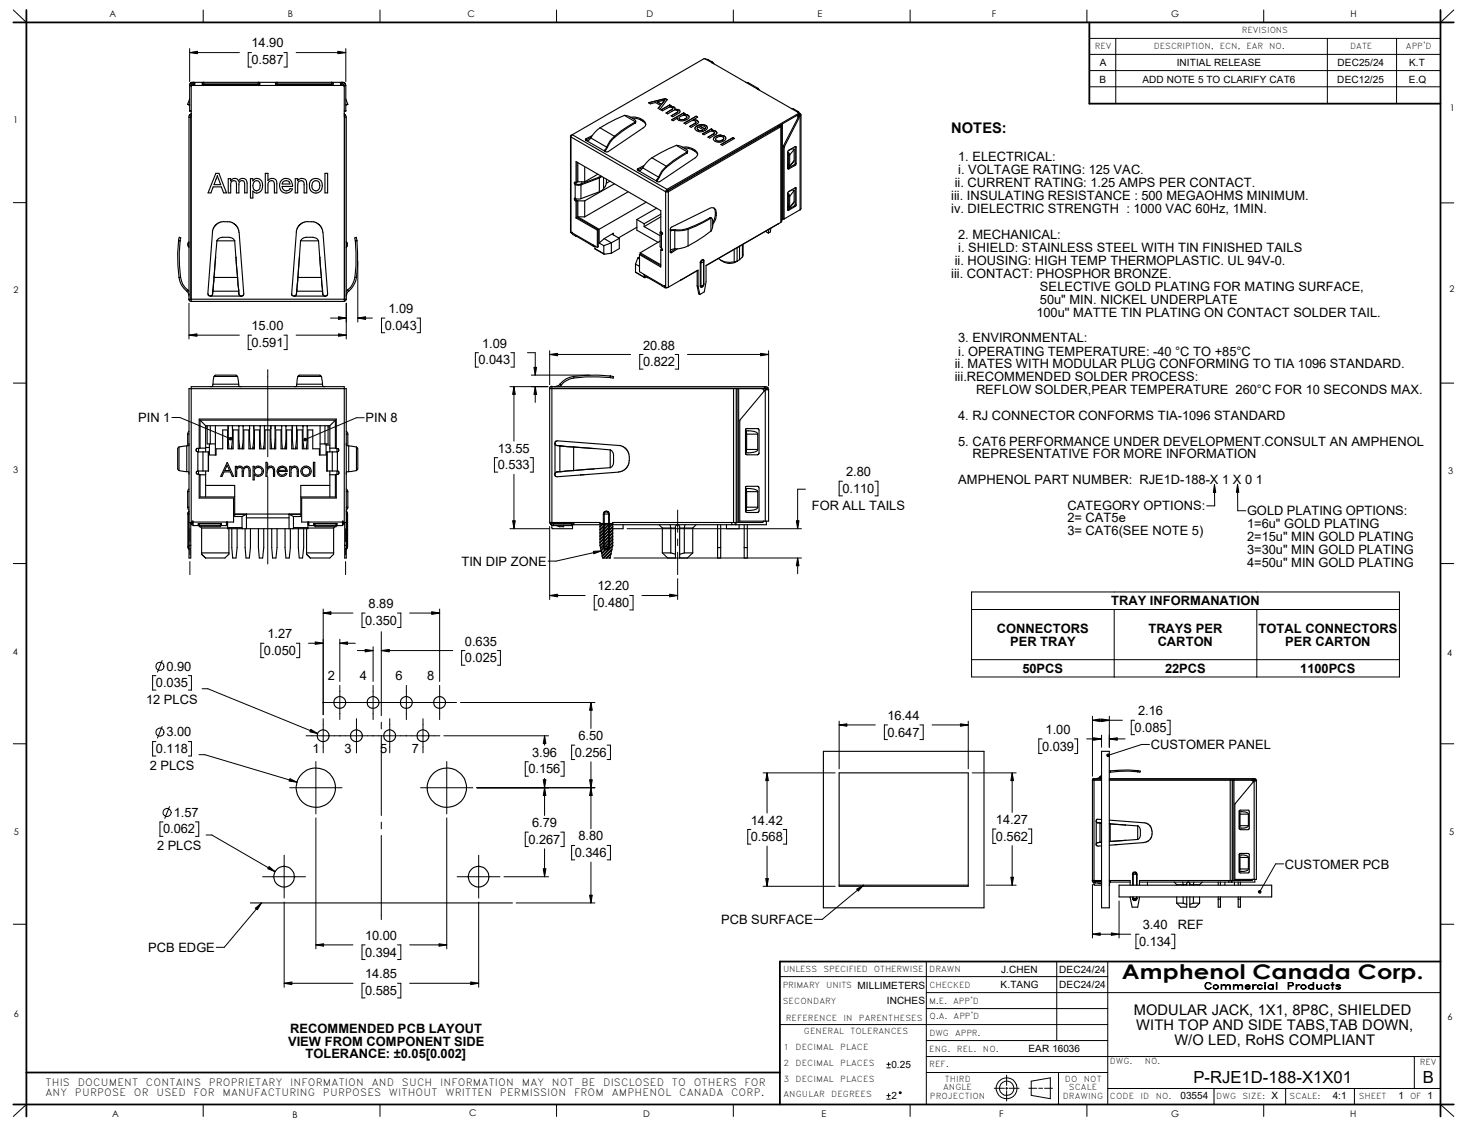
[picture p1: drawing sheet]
<svg xmlns="http://www.w3.org/2000/svg" width="279mm" height="216mm" viewBox="0 0 279 216" stroke-linecap="round" stroke-linejoin="round" font-family="sans-serif">
<defs><g id="words">
<text font-size="3.9" x="214.1" y="186.8">Amphenol Canada Corp.</text>
<g font-size="3.2">
<text x="227.8" y="206.5">P-RJE1D-188-X1X01</text>
<text x="271.5" y="206.5">B</text>
</g>
<g font-size="2.8">
<text x="181.5" y="25.4">NOTES:</text>
<text x="216.4" y="193.6">MODULAR JACK, 1X1, 8P8C, SHIELDED</text>
<text x="216.8" y="196.5">WITH TOP AND SIDE TABS,TAB DOWN,</text>
<text x="224.1" y="199.3">W/O LED, RoHS COMPLIANT</text>
</g>
<g font-size="2.5">
<text x="48" y="9.1">14.90</text>
<text x="48" y="12.2">0.587</text>
<text x="182.2" y="35.7">ii. CURRENT RATING: 1.25 AMPS PER CONTACT.</text>
<text x="182.9" y="30.8">1. ELECTRICAL:</text>
<text x="182.9" y="33.2">i. VOLTAGE RATING: 125 VAC.</text>
<text x="181.5" y="38.2">iii. INSULATING RESISTANCE : 500 MEGAOHMS MINIMUM.</text>
<text x="181.5" y="40.6">iv. DIELECTRIC STRENGTH : 1000 VAC 60Hz, 1MIN.</text>
<text x="182.9" y="45.6">2. MECHANICAL:</text>
<text x="181.5" y="53">iii. CONTACT: PHOSPHOR BRONZE.</text>
<text x="182.2" y="50.5">ii. HOUSING: HIGH TEMP THERMOPLASTIC. UL 94V-0.</text>
<text x="182.9" y="48">i. SHIELD: STAINLESS STEEL WITH TIN FINISHED TAILS</text>
<text x="74.1" y="59.7">1.09</text>
<text x="198.5" y="55.5">SELECTIVE GOLD PLATING FOR MATING SURFACE,</text>
<text x="198.5" y="57.9">50u&quot; MIN. NICKEL UNDERPLATE</text>
<text x="48" y="62.9">15.00</text>
<text x="73.4" y="62.9">0.043</text>
<text x="182.9" y="65.3">3. ENVIRONMENTAL:</text>
<text x="197.8" y="60.4">100u'' MATTE TIN PLATING ON CONTACT SOLDER TAIL.</text>
<text x="48" y="66.1">0.591</text>
<text x="91.3" y="69.5">0.043</text>
<text x="92" y="66.3">1.09</text>
<text x="122.7" y="66.7">20.88</text>
<text x="122.7" y="69.8">0.822</text>
<text x="182.2" y="70.3">ii. MATES WITH MODULAR PLUG CONFORMING TO TIA 1096 STANDARD.</text>
<text x="182.9" y="67.8">i. OPERATING TEMPERATURE: -40 °C TO +85°C</text>
<text x="182.2" y="72.7">iii.RECOMMENDED SOLDER PROCESS:</text>
<text x="186.3" y="75.2">REFLOW SOLDER,PEAR TEMPERATURE 260°C FOR 10 SECONDS MAX.</text>
<text x="26.4" y="80.5">PIN 1</text>
<text x="69.8" y="80.6">PIN 8</text>
<text x="182.9" y="80.1">4. RJ CONNECTOR CONFORMS TIA-1096 STANDARD</text>
<text x="95" y="89.5">0.533</text>
<text x="95" y="86.3">13.55</text>
<text x="182.9" y="85.1">5. CAT6 PERFORMANCE UNDER DEVELOPMENT.CONSULT AN AMPHENOL</text>
<text x="185.6" y="87.4">REPRESENTATIVE FOR MORE INFORMATION</text>
<text x="160.8" y="94">0.110</text>
<text x="161.5" y="90.8">2.80</text>
<text x="182.9" y="92.4">AMPHENOL PART NUMBER: RJE1D-188-X 1 X 0 1</text>
<text x="154.9" y="97.2">FOR ALL TAILS</text>
<text x="203.7" y="97.3">CATEGORY OPTIONS:</text>
<text x="203.7" y="99.7">2= CAT5e</text>
<text x="203.7" y="102">3= CAT6(SEE NOTE 5)</text>
<text x="238" y="98.3">GOLD PLATING OPTIONS:</text>
<text x="238" y="100.8">1=6u&quot; GOLD PLATING</text>
<text x="88.1" y="107.9">TIN DIP ZONE</text>
<text x="238" y="103.2">2=15u&quot; MIN GOLD PLATING</text>
<text x="238" y="105.7">3=30u&quot; MIN GOLD PLATING</text>
<text x="114" y="112.6">12.20</text>
<text x="238" y="108.2">4=50u&quot; MIN GOLD PLATING</text>
<text x="69.7" y="119.1">0.350</text>
<text x="70.4" y="116">8.89</text>
<text x="114" y="115.8">0.480</text>
<text x="212" y="115.4">TRAY INFORMANATION</text>
<text x="50.4" y="124.9">0.050</text>
<text x="51.1" y="121.7">1.27</text>
<text x="88.7" y="123.1">0.635</text>
<text x="190.2" y="120.6">CONNECTORS</text>
<text x="192.8" y="123.1">PER TRAY</text>
<text x="219.2" y="120.6">TRAYS PER</text>
<text x="220.9" y="123.1">CARTON</text>
<text x="240.2" y="120.6">TOTAL CONNECTORS</text>
<text x="245.3" y="123.1">PER CARTON</text>
<text x="29.8" y="131.1">0.035</text>
<text x="31.7" y="127.9">0.90</text>
<text x="62.6" y="129.6">2</text>
<text x="68.7" y="129.6">4</text>
<text x="75.4" y="129.6">6</text>
<text x="81.5" y="129.6">8</text>
<text x="88.7" y="126.3">0.025</text>
<text x="195.1" y="128.4">50PCS</text>
<text x="222.3" y="128.4">22PCS</text>
<text x="248.2" y="128.4">1100PCS</text>
<text x="27.9" y="134.2">12 PLCS</text>
<text x="169.4" y="137.3">16.44</text>
<text x="217.2" y="136.4">2.16</text>
<text x="29.8" y="143.6">0.118</text>
<text x="31.7" y="140.5">3.00</text>
<text x="59.6" y="143.6">1</text>
<text x="65.7" y="143.6">3</text>
<text x="72.5" y="143.6">5</text>
<text x="78.6" y="143.6">7</text>
<text x="110.4" y="141.1">6.50</text>
<text x="169.4" y="140.5">0.647</text>
<text x="198.9" y="143.2">0.039</text>
<text x="199.6" y="140">1.00</text>
<text x="216.5" y="139.6">0.085</text>
<text x="219.6" y="142.8">CUSTOMER PANEL</text>
<text x="28.6" y="146.8">2 PLCS</text>
<text x="100.8" y="147.5">0.156</text>
<text x="101.6" y="144.3">3.96</text>
<text x="109.7" y="144.3">0.256</text>
<text x="33.1" y="155.8">1.57</text>
<text x="31.1" y="159">0.062</text>
<text x="100.8" y="160.9">0.267</text>
<text x="101.6" y="157.8">6.79</text>
<text x="110.4" y="160.3">8.80</text>
<text x="143.3" y="160.4">0.568</text>
<text x="143.3" y="157.3">14.42</text>
<text x="190.1" y="157.1">14.27</text>
<text x="190.1" y="160.3">0.562</text>
<text x="30" y="162.1">2 PLCS</text>
<text x="109.7" y="163.4">0.346</text>
<text x="245.2" y="165.7">CUSTOMER PCB</text>
<text x="69.7" y="179.3">10.00</text>
<text x="137.6" y="176.2">PCB SURFACE</text>
<text x="218.1" y="177.2">3.40</text>
<text x="224.8" y="177.2">REF</text>
<text x="28.3" y="181.6">PCB EDGE</text>
<text x="69.7" y="182.5">0.394</text>
<text x="217.4" y="180.4">0.134</text>
<text x="69.7" y="189.8">0.585</text>
<text x="69.7" y="186.6">14.85</text>
<text x="55.4" y="197">RECOMMENDED PCB LAYOUT</text>
<text x="55" y="199.4">VIEW FROM COMPONENT SIDE</text>
<text x="58.3" y="201.8">TOLERANCE: ±0.05[0.002]</text>
</g>
<g font-size="1.9">
<text x="209.8" y="15.8">B</text>
<text x="209.9" y="12.6">A</text>
<text x="218" y="15.8">ADD NOTE 5 TO CLARIFY CAT6</text>
<text x="224.6" y="12.6">INITIAL RELEASE</text>
<text x="255.2" y="15.8">DEC12/25</text>
<text x="255.3" y="12.6">DEC25/24</text>
<text x="268.9" y="15.8">E.Q</text>
<text x="268.9" y="12.6">K.T</text>
<text x="191.1" y="185.5">J.CHEN</text>
<text x="202.1" y="185.5">DEC24/24</text>
<text x="163.7" y="188.6">MILLIMETERS</text>
<text x="169.2" y="191.5">INCHES</text>
<text x="191" y="188.5">K.TANG</text>
<text x="202.1" y="188.5">DEC24/24</text>
<text x="170.1" y="203.7">0.25</text>
<text x="196.3" y="200.6">EAR 16036</text>
<text x="8.7" y="209.1">ANY</text>
<text x="8.7" y="207.2">THIS</text>
<text x="14.3" y="209.1">PURPOSE</text>
<text x="14.8" y="207.2">DOCUMENT</text>
<text x="25.5" y="209.1">OR</text>
<text x="27.9" y="207.2">CONTAINS</text>
<text x="29.8" y="209.1">USED</text>
<text x="36.9" y="209.1">FOR</text>
<text x="39.8" y="207.2">PROPRIETARY</text>
<text x="42.5" y="209.1">MANUFACTURING</text>
<text x="55.4" y="207.2">INFORMATION</text>
<text x="61.6" y="209.1">PURPOSES</text>
<text x="70.9" y="207.2">AND</text>
<text x="74.2" y="209.1">WITHOUT</text>
<text x="76.7" y="207.2">SUCH</text>
<text x="84" y="207.2">INFORMATION</text>
<text x="85" y="209.1">WRITTEN</text>
<text x="95.4" y="209.1">PERMISSION</text>
<text x="99.6" y="207.2">MAY</text>
<text x="105.3" y="207.2">NOT</text>
<text x="109.6" y="209.1">FROM</text>
<text x="111" y="207.2">BE</text>
<text x="115.1" y="207.2">DISCLOSED</text>
<text x="116.8" y="209.1">AMPHENOL</text>
<text x="128.2" y="207.2">TO</text>
<text x="129.6" y="209.1">CANADA</text>
<text x="132.4" y="207.2">OTHERS</text>
<text x="139.5" y="209.1">CORP.</text>
<text x="142.1" y="207.2">FOR</text>
<text x="170.1" y="209.6">2</text>
<text x="225.3" y="209.6">03554</text>
<text x="242.7" y="209.6">X</text>
<text x="254.3" y="209.6">4:1</text>
<text x="266.9" y="209.6">1</text>
<text x="272.5" y="209.6">1</text>
</g>
<g font-size="1.7">
<text x="20.9" y="3.2">A</text>
<text x="54.9" y="3.2">B</text>
<text x="89.2" y="3.2">C</text>
<text x="123.4" y="3.2">D</text>
<text x="156" y="3.2">E</text>
<text x="189.3" y="3.2">F</text>
<text x="223.5" y="3.2">G</text>
<text x="257.7" y="3.2">H</text>
<text x="2.5" y="23.5">1</text>
<text x="276.7" y="21.1">1</text>
<text x="2.6" y="55.9">2</text>
<text x="276.6" y="55.8">2</text>
<text x="2.5" y="90.3">3</text>
<text x="276.4" y="90.4">3</text>
<text x="2.5" y="125">4</text>
<text x="276.2" y="125.1">4</text>
<text x="2.6" y="159.2">5</text>
<text x="276.6" y="159.3">5</text>
<text x="229.7" y="188.7">Commercial</text>
<text x="245.5" y="188.7">Products</text>
<text x="2.6" y="194">6</text>
<text x="276.3" y="194.5">6</text>
<text x="21.4" y="213.1">A</text>
<text x="55.8" y="213.3">B</text>
<text x="89.5" y="212.9">C</text>
<text x="122.7" y="213.1">D</text>
<text x="156.8" y="213.1">E</text>
<text x="190.7" y="213.1">F</text>
<text x="223.5" y="213.1">G</text>
<text x="257.7" y="213.1">H</text>
</g>
<g font-size="1.6">
<text x="209" y="9.3">REV</text>
<text x="220.2" y="9.3">DESCRIPTION,</text>
<text x="232.8" y="9.3">ECN,</text>
<text x="237" y="6.3">REVISIONS</text>
<text x="237.9" y="9.3">EAR</text>
<text x="242.2" y="9.3">NO.</text>
<text x="257.7" y="9.3">DATE</text>
<text x="268.3" y="9.3">APP'D</text>
<text x="149.4" y="185.4">UNLESS</text>
<text x="157.1" y="185.4">SPECIFIED</text>
<text x="166.8" y="185.4">OTHERWISE</text>
<text x="177.3" y="185.4">DRAWN</text>
<text x="149.4" y="188.5">PRIMARY</text>
<text x="149.4" y="191.6">SECONDARY</text>
<text x="157.7" y="188.5">UNITS</text>
<text x="177.3" y="191.5">M.E.</text>
<text x="177.4" y="188.3">CHECKED</text>
<text x="181.9" y="191.5">APP'D</text>
<text x="149.9" y="194.6">REFERENCE</text>
<text x="153.4" y="197.3">GENERAL</text>
<text x="161" y="194.6">IN</text>
<text x="162.3" y="197.3">TOLERANCES</text>
<text x="163.9" y="194.6">PARENTHESES</text>
<text x="177.4" y="197.6">DWG</text>
<text x="177.4" y="194.4">Q.A.</text>
<text x="182" y="194.4">APP'D</text>
<text x="182.3" y="197.6">APPR.</text>
<text x="149.5" y="203.3">2</text>
<text x="149.5" y="200.3">1</text>
<text x="151.8" y="203.3">DECIMAL</text>
<text x="151.8" y="200.3">DECIMAL</text>
<text x="160.4" y="203.3">PLACES</text>
<text x="160.4" y="200.3">PLACE</text>
<text x="177.3" y="200.6">ENG.</text>
<text x="177.3" y="203.6">REF.</text>
<text x="182.6" y="200.6">REL.</text>
<text x="187.6" y="200.6">NO.</text>
<text x="211.8" y="203">DWG.</text>
<text x="218.5" y="203">NO.</text>
<text x="271" y="203">REV</text>
<text x="149.5" y="206.3">3</text>
<text x="149.5" y="209.3">ANGULAR</text>
<text x="151.8" y="206.3">DECIMAL</text>
<text x="158.6" y="209.3">DEGREES</text>
<text x="160.4" y="206.3">PLACES</text>
<text x="177.5" y="209.5">PROJECTION</text>
<text x="180" y="207.9">ANGLE</text>
<text x="180.3" y="206.4">THIRD</text>
<text x="202.8" y="209.6">DRAWING</text>
<text x="203.2" y="206.4">DO</text>
<text x="204" y="208">SCALE</text>
<text x="206.8" y="206.4">NOT</text>
<text x="211.8" y="209.6">CODE</text>
<text x="217.7" y="209.6">ID</text>
<text x="220.6" y="209.6">NO.</text>
<text x="232.1" y="209.6">DWG</text>
<text x="237.1" y="209.6">SIZE:</text>
<text x="246.1" y="209.6">SCALE:</text>
<text x="259.3" y="209.6">SHEET</text>
<text x="269.1" y="209.6">OF</text>
</g>
</g></defs>
<g fill="none" stroke="#000" stroke-width=".19">
<path d="M2.5 1.9l2.5 2.4M36.2 10h9.5M36.2 9.3v6.3M38.8 1.9v2.4M48 10h-.6v2.8h.6M54.2 10h.6v2.8h-.6M56.5 10h9.5M66 9.3v6.3M72.5 1.9v2.4M106.2 1.9v2.4M140 1.9v2.4M173.7 1.9v2.4"/>
<path d="M207.4 1.9v2.4M207.9 13.5h67M207.9 10.4h67M207.9 7.3h67M207.9 16.6h67M212.9 7.3v12.5M241.2 1.9v2.4M253.3 7.3v12.5M266.5 7.3v12.5M277.5 1.9l-2.6 2.4M2.5 38.7h2.5M274.9 38.7h2.6"/>
<path d="M36.1 57.8v6.8M66.1 57.8v6.8M68.3 49.8v11.6M2.5 73.1h2.5M32.8 79.6h1.5l9.7 4.1M36.1 63.9h9.6M48 63.9h-.6v2.8h.6M51.1 70.5v16.6M54.2 63.9h.6v2.8h-.6M56.5 63.9h9.6M63.1 60.7h3M68.3 60.7h2.8"/>
<path d="M69.5 79.7h-1.5l-9.7 4.1M73.4 60.7h-.6v2.8h.6M79.6 60.7h.6v2.8h-.6M91.3 67.3h-.6v2.7h.6M97.3 73.7h7.3M97.5 67.3h.6v2.7h-.6M98.1 73.7v10.4M100.7 67.3h1.5v4.2M101.4 71.5h11.2M102.2 73.7v3.1M104.9 66.9v6.5M104.9 67.6h15.5"/>
<path d="M122.7 67.6h-.6v2.8h.6M128.9 67.6h.6v2.8h-.6M131.2 67.6h15.5M146.7 66.9v6.7M274.9 73.1h2.6M51.1 88.4v1.3M51.1 90.9v16.7M95 87.3h-.6v2.7h.6M98.1 90.5v10.3M101.2 87.3h.6v2.7h-.6M129.3 97.3v4.2M153.7 93.3h-1.5v7.5"/>
<path d="M160.8 91.8h-.7v2.8h.7M167 91.8h.6v2.8h-.6M231.8 92.4v4.1h-1.5M236.2 92.4v5h1.5M2.5 107.5h2.5M36.2 100.8v2.5M36.2 104.6v1.2M36.2 107.1v2.5M61.7 116.2v20.1M61.7 116.9h5.7M66 100.8v2.5M66 104.6v1.2"/>
<path d="M66 107.1v2.5M69.7 116.9h-.6v2.8h.6M75.9 116.9h.6v2.8h-.6M78.2 116.9h5.7M83.9 116.2v13.8M97.3 100.8h7.5M104.9 113.6h6.8M104.9 100.4v13.9M114 113.6h-.6v2.7h.6M114.8 105.1l-8.7 1.9h-1.5M117.2 106.4h35.8M119.7 100.8h33.3"/>
<path d="M120.2 113.6h.6v2.7h-.6M122.5 113.6h6.8M129.3 102.8v1.3M129.3 105.3v4.3M129.3 110.4v3.9M152.2 106.4v3M185.4 112.9h81.7v16.2h-81.7zM185.4 116.2h81.7M212.6 116.2v12.9M239.9 116.2v12.9M274.9 107.5h2.6M29.8 128.9h-.7v2.7h.7"/>
<path d="M30.9 138.6l-.8 2.2M30.9 126l-.8 2.2M35.9 128.9h.6v2.7h-.6M38.6 131.4h1.1l20.9 8.5M50.4 122.7h-.6v2.7h.6M56.6 122.7h.6v2.7h-.6M58.9 122.7h2.8M61.6 134h25.5M61.7 137.1v6.5M64.9 121.9v8.1M64.9 130.7v6.5M64.9 122.7h2.9"/>
<path d="M68 137.1v6.5M68.2 124.1h3M71.2 123.4v6.6M71.2 130.7v6.5M72.8 120.5v16M72.8 137.8v1.2M72.8 124.1h13.6M74.4 137.1v6.5M77.6 130.7v6.5M80.7 137.1v6.5M83.9 130.7v6.5M87.9 134h25.6"/>
<path d="M88.7 124.1h-.6v2.8h.6M94.9 124.1h.6v2.8h-.6M112.8 134v4.9M160.1 137.5v9.1M160.1 138.3h6.9M169.4 138.3h-.6v2.8h.6M175.6 138.3h.6v2.8h-.6M177.9 138.3h6.9M184.8 137.5v9.1M185.4 125.8h81.7M208.5 136.6v11.4M208.5 137.4h5.7"/>
<path d="M211.7 136.6v5.9M216.5 137.4h-.6v2.7h.6M222.7 137.4h.6v2.7h-.6M2.5 141.9h2.5M29.8 141.4h-.7v2.8h.7M31.1 156.8h-.6v2.7h.6M32.3 153.8l-.8 2.3M35.9 141.4h.6v2.8h-.6M37.3 156.8h.6v2.7h-.6M38 143.9h1.1l17.6 5.3M39.3 159.3h1.1l12.1 6.9M55.3 150.2h10"/>
<path d="M58.4 140.3h25.5M60.3 145.2v10M60.3 156v25M72.8 140.3v15.2M72.8 156.8v1.3M72.8 159.3v16.1M80.3 150.2h10M84.7 140.3h20M85.3 145.2v10M85.3 156v25M91 150.2h22.5M100.8 145.3h-.6v2.7h.6"/>
<path d="M100.8 158.7h-.6v2.8h.6M103.9 140.3v1.8M103.9 148.5v7M107 158.7h.7v2.8h-.7M107 145.3h.7v2.7h-.7M109.7 142.1h-.6v2.8h.6M112.8 145.3v12.8M115.9 142.1h.6v2.8h-.6M143.3 158.2h-.6v2.8h.6M145.6 147.4h13.8M146.4 147.4v7.7M149.5 158.2h.6v2.8h-.6"/>
<path d="M185.5 147.4h8.4M190.1 158.1h-.6v2.8h.6M193.2 147.4v7.5M196.3 158.1h.6v2.8h-.6M198.9 140.9h-.7v2.8h.7M205.1 140.9h.6v2.8h-.6M207.4 140.9h2.8M210.2 140.2v2.3M211.7 140.9h3M219.4 142h-1.5l-6.4 2.1M274.9 141.9h2.6M2.5 176.3h2.5"/>
<path d="M49.9 172.2l-7.1 8.5h-1.5M50.1 167.2h8.2M54.2 163.1v8.2M54.2 172v16.3M87.2 167.2h8.2M91.4 163.1v8.2M91.4 172v16.3M96.2 167.2h8.5M98.5 172.2h15M103.9 161.9v5.3M109.7 161.2h-.6v2.8h.6M112.8 164.4v7.8"/>
<path d="M115.9 161.2h.6v2.8h-.6M145.6 169h13.8M146.4 161.4v7.6M164.8 168.8l-7.9 6.5h-1.5M188.2 168.8h5.7M193.2 161.3v7.5M208.5 178.2h7.3M208.5 168.7v10.2M213.6 171.8v7.1M217.4 178.2h-.6v2.7h.6M223.6 178.2h.6v2.7h-.6M245 164.8h-1.5l-3.1 5.3"/>
<path d="M274.9 176.3h2.6M54.2 187.5h13.2M60.3 180.2h7.1M69.7 180.2h-.6v2.8h.6M69.7 187.5h-.6v2.8h.6M75.9 180.2h.6v2.8h-.6M75.9 187.5h.6v2.8h-.6M78.2 187.5h13.2M78.2 180.2h7.1M148.8 195.4h62.6M148.8 186.3h62.6M176.8 198.5h34.6"/>
<path d="M176.8 189.3h98.1M176.8 192.4h34.6M176.8 183.4v27.3M201.7 183.4v15.1M211.4 183.4v27.3M5 210.7l-2.5 2.2M38.8 210.7v2.2M72.5 210.7v2.2M106.2 210.7v2.2M140 210.7v2.2M169.2 203.7h.7M169.2 203h.7"/>
<path d="M169.2 209.6h.7M169.2 209h.7M169.6 202.6v.7M169.6 208.6v.7M173.7 210.7v2.2M176.8 201.5h98.1M176.8 204.6h34.6M189.7 207.6h2M191.9 207.6h.4M192.1 205.1v1.9M192.1 207.4v.4M192.1 208v2"/>
<path d="M192.6 207.6h1.9M196.3 207.6h1.6M196.8 206.2l3.6-.6v3.9l-3.6-.6zM198.2 207.6h.8M199.3 207.6h1.6M202 204.6v6.1M207.4 210.7v2.2M211.4 207.6h63.5M231.7 207.6v3.1M241.2 210.7v2.2M245.4 207.6v3.1M258.5 207.6v3.1"/>
<path d="M269.9 201.5v6.1M274.9 210.7l2.6 2.2"/>
<circle cx="30.5" cy="139.7" r=".77"/>
<circle cx="30.5" cy="127.1" r=".77"/>
<circle cx="31.9" cy="155" r=".78"/>
<circle cx="171.8" cy="208.4" r=".18"/>
<circle cx="192.1" cy="207.6" r="1.37"/>
<circle cx="192.1" cy="207.6" r="1.99"/>
</g>
<g fill="none" stroke="#000" stroke-width=".34">
<path d="M2.5 4.3h275M5 1.9v211M207.9 4.3v15.5h67M274.9 1.9v211M114.5 99.9h2.4M115.1 99.9l-.6 .6M115.7 99.9l-1.2 1.1M116.3 99.9l-1.8 1.8M116.9 99.9l-2.4 2.4M116.5 106.3l-.1 .1M116.6 105.6l-.9 .8M116.8 104.8l-1.7 1.6"/>
<path d="M116.9 100.5l-2.4 2.4M116.9 101l-2.4 2.5M116.9 101.6l-2.3 2.5M116.9 102.3l-2.3 2.3M116.9 102.9l-2.2 2.1M116.9 103.5l-2 2M116.9 104.1l-2 1.9M274.9 183.4h-126.1v27.3M2.5 210.7h275M5 204.6h143.8"/>
</g>
<g fill="none" stroke="#000" stroke-width=".21">
<path d="M35.8 19.9l.4 .1M36.2 16.3h.3M36.2 16.3v4.8M36.2 18.9l-.4 1M36.2 16l.3-.3h29.1l.3 .3 .1 .3M36.3 16h.6M36.3 16l-.1 .3M36.5 16.3v40.8M36.8 16l-.3 .1v.2M36.9 16v-.3a.3 .3 0 0 1 .3 .3 .3 .3 0 0 1-.3 .3M36.9 16l.3 .1M37.1 16.1l-.1 .2"/>
<path d="M38.7 16.1h10.8M38.9 16v-.3a.3 .3 0 0 0-.3 .3 .3 .3 0 0 0 .3 .3M38.9 16l-.3 .1M38.9 16h10.4M49.3 16v-.3a.3 .3 0 0 1 .3 .3 .3 .3 0 0 1-.3 .3M49.3 16l.3 .1M52.7 16.1h10.8M52.9 16l-.1-.3a.3 .3 0 0 0-.2 .3 .3 .3 0 0 0 .3 .3M52.9 16l-.3 .1M52.9 16h10.4M63.3 16v-.3l.2 .1a.35 .35 0 0 1-.2 .5M63.3 16l.3 .1"/>
<path d="M65.1 16.1l.1 .2M65.3 16l-.1-.3a.3 .3 0 0 0-.2 .3 .3 .3 0 0 0 .3 .3M65.3 16l-.3 .1M65.3 16h.2l.2 .3M65.5 16.3h-28.9l-.2 .2M65.5 16.3l.2 .2M65.7 16.3h.3M65.7 16.3v40.8M66 16.3v4.8M66 18.9l.4 1M66.4 19.9l-.4 .1M123.8 19.6l.3 .2 1-.2 1 .5"/>
<path d="M125.4 19.4l.8 .5M126.2 19.9h.1M126.6 19.4l-.4 .5M126.6 19.4h.1M126.9 19l-.3 .4M126.9 19l-1.5 .4M127 18.8l.3 .2M127 18.8l-3.2 .8M127 18.8h.1M127.3 19l-1.4 1.9-.3-.2 .5-.6M134.7 11.3l-.3-.1-25.2 14.5M134.7 11.3h.4l.9 .6"/>
<path d="M134.7 11.3l1.2 .7M135.9 12l6.5 3.7M136 11.9l-.1 .1M136 11.9h.1M136 11.9l.3 .3M142.4 15.7l.4 .1 1.9 1M142.4 15.7l2.2 1.3M144.6 17l6.4 3.7M144.7 16.8l-.1 .2M144.7 16.8v.1M144.7 16.9l.2 .3M144.7 16.9l-.1 .1"/>
<path d="M36.1 22.4v34.7h.3M36.1 22.4h.3M36.2 21.1h.3M36.2 21.1l.3 .1M36.2 21.8l-.1 .6M36.4 22.4v34.7M36.5 22.1l-.1 .3M36.5 21.7l-.2 .2 .2 .2M41.2 33.1h.6l1.4 3.7h-.5l-.5-1.2h-1.5l-.4 1.2h-.6zM41.5 33.5l.6 1.7h-1.2zM43.6 34.1h.4v.4a.81 .81 0 0 1 .8-.5 .81 .81 0 0 1 .7 .5 .86 .86 0 0 1 1-.4 .86 .86 0 0 1 .7 .8v1.9h-.5v-1.7a.57 .57 0 0 0-.6-.6 .57 .57 0 0 0-.5 .7v1.6h-.5v-1.7a.55 .55 0 0 0-.5-.6 .55 .55 0 0 0-.6 .6v1.7h-.4zM47.8 34.1h.5v.4a1.04 1.04 0 0 1 1.3-.4 1.04 1.04 0 0 1 .5 1.3 1.11 1.11 0 0 1-.5 1.2 1.11 1.11 0 0 1-1.3-.2v1.4h-.5z"/>
<path d="M48.5 34.7a.76 .76 0 0 1 1 0 .76 .76 0 0 1 .1 1 .66 .66 0 0 1-.6 .7 .66 .66 0 0 1-.7-.7v-.6zM50.6 33.1h.5v1.3a.93 .93 0 0 1 1.1-.3 .93 .93 0 0 1 .6 1v1.7h-.4v-1.7a.63 .63 0 0 0-.8-.6 .63 .63 0 0 0-.5 .8v1.5h-.5zM53.8 34.3a1.27 1.27 0 0 1 1.4-.1 1.27 1.27 0 0 1 .6 1.4h-2a.79 .79 0 0 0 .6 .8 .79 .79 0 0 0 .9-.4h.5a1.3 1.3 0 0 1-1.7 .7 1.3 1.3 0 0 1-.7-1.6zM54 34.7l.6-.2h.4l.3 .6h-1.5zM56.3 34.1h.5v.4a.95 .95 0 0 1 1.2-.4 .95 .95 0 0 1 .5 1v1.7h-.5v-1.6a.64 .64 0 0 0-.7-.7 .64 .64 0 0 0-.5 .8v1.5h-.5zM59.3 34.5a1.28 1.28 0 0 1 1.6-.3 1.28 1.28 0 0 1 .6 1.6 1.26 1.26 0 0 1-1.6 1 1.26 1.26 0 0 1-.8-1.7zM59.8 34.6a.76 .76 0 0 1 .9 0 .76 .76 0 0 1 .3 .8 .79 .79 0 0 1-.7 1 .79 .79 0 0 1-.8-1zM62 33.1h.5v3.7h-.5zM65.7 21.1h.3M65.7 22.1l.1 .3M65.7 21.7l.2 .2M65.8 22.4h.3v34.7"/>
<path d="M65.8 22.4v34.7M65.9 21.9l.1 .5M65.9 21.9l-.2 .2M66 21.1l-.3 .1M108.9 26l.1 18.4M109 25.8l.1 .1M109 26.1l18 10.5M109 26.1v18.3M109 25.8v.3M109.2 25.7l18.1 10.4M109.2 25.7l-.2 .1M109.2 25.7l-.2 .4"/>
<path d="M109.8 35.2l.5 .1h.6M109.8 34.8l.1 .3M109.8 37.8l.1 .3M109.8 34.8h.1M109.8 35.2v2.6M109.8 38.3l.1 .1M109.8 34.8a.21 .21 0 0 0-.2 .2 .21 .21 0 0 0 .2 .2M109.8 37.8a.24 .24 0 0 0-.2 .2 .24 .24 0 0 0 .2 .3M109.8 37.8l.5 .2 .6-.1M109.9 37.8l-.1 .1M109.9 35.1h.8M109.9 34.8v-4l16.2 9.4v4a.3 .3 0 0 1 .3 .2 .3 .3 0 0 1-.1 .3h-.1"/>
<path d="M109.9 38.4v3.2M109.9 38.4l.2-.2v3.2M109.9 35.1l-.1 .1M109.9 38.1l-.1 .2M109.9 38.1l.4 .2M110.1 30.9v3.9h-.2M110.1 34.6l.2 .1M110.3 31v3.7M110.3 38.3v3.1M110.3 34.7h1.3M110.3 38.3h1.3M110.7 35.1l.2 .2"/>
<path d="M110.9 35.3v2.6M111 34.7v.3M111.6 31.8v2.9M111.6 38.3v3.1M111.8 26.5l-.1 .2 .2 .1M111.8 26.7h.1M111.8 26.5v.2M111.9 26.8l3.6 2.1M112.7 26.3a.59 .59 0 0 1-.8 .5M112.7 26.3l3.1 1.8M112.8 26.2l-1 .5M113 25.9l-1.2 .6"/>
<path d="M114.1 33.2l-2.5 1.5M114.3 33.8l-3.6 1.3M114.3 33.8l.1 .2M114.4 36.6l-3.5 1.3M114.4 34l-3.5 1.3M114.4 34v2.6M114.5 24.4l-1 .8-.8 1.1M114.5 24.4l2.8 1.6M114.7 33.6l-.4 .2M114.9 33.7l-.5 .3M115.2 33.9v2.1M115.2 36l-.3 .3-.5 .3"/>
<path d="M115.5 28.6v.3M115.5 28.6v.2M115.5 28.8h-.1M115.7 34.2v.9l-.5 .9M115.8 28.1l-.3 .5M115.8 28.1h.1M115.9 28.1l-.4 .7M116.4 34.5l-.7 .5M117.3 26a4.8 4.8 0 0 0-1.5 2.1M117.3 26v.2M117.3 35.1l-5.7 3.2M117.3 26.2l-.8 .8-.6 1.1"/>
<path d="M119.2 22l-1.6 .7-3.1 1.7M119.2 22h.1a3.1 3.1 0 0 1 1.8 .8l.2 .3v.1M119.2 22l2.1 1.2M119.2 22h.1M119.9 36.6l-8.3 4.8M120.4 22.4h.9l1 .2M120.7 22.6h.6l1 .3M121.2 23.5l-2.6 1.6-1.3 1.1M121.3 23.2l-2.7 1.7-1.3 1.1M121.3 23.2l-.1 .3M121.3 23.2h.1M121.3 23.1v.3"/>
<path d="M121.8 32.2l-.2 .2 .2 .1M121.8 32.4h-.1M121.8 32.2v.2M121.8 32.5l3.6 2.1M122.3 22.6l.4 .3M122.3 22.6v.3M122.3 22.9l.4 .2M122.6 32a.61 .61 0 0 1-.8 .5M122.6 32l3.1 1.8M122.7 23.1l.5 .7M122.7 22.9v.2M122.7 22.9a.8 .8 0 0 1 .5 .7 .8 .8 0 0 1-.4 .8l-6.7 4.5-.4 .1-.2-.1"/>
<path d="M122.7 31.9l-.9 .5M122.9 31.6l-1.1 .6M123.3 38.6l-9 5.1M124.4 30.1l-1 .8-.8 1.1M124.4 30.1l2.8 1.6M125.3 39.7l-3.8 2.2M125.3 34.3v.2l.1 .1M125.3 34.3l.1 .2M125.4 34.5h-.1M125.7 33.8l-.4 .5M125.7 33.8h.1M125.8 33.8l-.4 .7"/>
<path d="M126.1 20.1h.1M127 36.6h.6M127 36.6v18.2M127.2 31.7a4.8 4.8 0 0 0-1.5 2.1M127.2 31.9a4.5 4.5 0 0 0-1.4 1.9M127.2 31.7v.2M127.2 36.4l-.2 .2M127.2 36.4h.1M127.3 36.4h-.1M127.3 36.1l-.3 .5M127.3 36.1v.3M127.3 36.4l.3 .2"/>
<path d="M127.4 36.3l.1 .1M127.6 36.6v18.2M127.8 20l-1.6 1 .2 .1 .9-.4a.68 .68 0 0 1 1.1 0l-.2 .2M127.8 20l.3 .2-.3 .1M127.8 20l-1.6 1M127.8 20h.1M127.8 20.3l.8 .1M127.8 20.3h.1M128.2 20.9l-1.1 .6 .3 .2a2.56 2.56 0 0 1 1.6-.7l.4 .3-.3 .2M128.2 20.9h.1M128.4 20.7l-.2 .2M128.6 20.4l.2 .1v.4"/>
<path d="M128.6 20.4l.2 .3M128.6 20.4h.1M128.8 20.9l.8 .1M128.8 20.9h.1M129.1 27.7l-1.6 .7-3.1 1.7M129.1 27.7h.1a3.1 3.1 0 0 1 1.8 .8l.2 .3v.2M129.1 27.7l2 1.3M129.1 27.7h.1M129.1 21.5h.1M129.3 22.5v.1M129.4 21.3l-.3 .2M129.6 21l.2 .3-.3 .3-1.1 .7-.3-.2 1-.6"/>
<path d="M129.6 22.5l.2 .3M129.6 21l.2 .2M129.6 21h.1M129.8 22.8h.1M130.3 28.1h.9l1 .3M130.5 21.8l.7 .1M130.5 21.5l-2.3 1.4 .3 .1 .8-.5M130.5 21.5l.3 .2-.3 .1M130.5 21.5l.2 .2M130.5 21.5h.1M130.5 21.8h.1M130.6 28.3h.6l1 .3"/>
<path d="M130.8 22.7l-.5 .2-.5-.1M130.8 22.6l-.7 .3-.3-.1M130.8 22.6l.3-.2a.83 .83 0 0 0-.8-.4 .83 .83 0 0 0-.7 .6l.2 .2M130.8 22.6v.1M131.1 22.4l-.3 .3M131.1 29l-2.6 1.6-1.3 1.1M131.1 29.2l-2.6 1.7-1.3 1M131.1 29v.2M131.1 29h.1M131.1 29.2h.1M131.2 29l-.1 .2M131.2 21.9l.3 .4a1.48 1.48 0 0 1-2.2 .4v-.2"/>
<path d="M131.2 22l.3 .3M131.2 28.8l-.1 .4M131.2 21.9v.1M132.2 28.4l.4 .2M132.2 28.6l.4 .2M132.2 28.4v.2M132.3 22.9l.8 .1M132.3 22.9h.1M132.6 28.6a.8 .8 0 0 1 .5 .7 .8 .8 0 0 1-.4 .8l-6.8 4.6-.5-.1M132.6 28.8l.5 .7M132.6 28.6v.2M132.6 23.5h.1"/>
<path d="M132.8 22.2l-2.2 1.3 .3 .2a2.49 2.49 0 0 1 1.6-.7l.3 .3-.2 .2M132.8 23.3l-.2 .2M132.8 22.2l.3 .2-.8 .5M132.8 22.2h.1M133.1 24l-.5 .4a1.08 1.08 0 0 0 1.6 .7l-.3-.2M133.1 23l.2 .2-.2 .3-1.2 .8-.3-.2 1-.6M133.1 24l-.5 .5M133.1 24.6l.2 .2M133.1 23l.2 .2M133.1 24h.1M133.1 23h.1M133.3 24.8l.6 .1"/>
<path d="M133.3 24.8h.1M133.6 24h.3a.64 .64 0 0 1 .8 .4M133.6 24l.9 .6M133.6 24h.1M133.9 24.9l.3 .2M133.9 24.9h.1M134.5 24.6h.1M134.7 24.4l-.2 .2M134.7 24.4h.1M134.7 23.9l.2 .2 .1 .4-.4 .4-1.3-.7-.2 .4 .2 .2M134.7 23.9a1.73 1.73 0 0 0-1.6 .1M134.7 24a1.57 1.57 0 0 0-1.6 0"/>
<path d="M134.7 24l.3 .3M134.7 23.9v.1M135.8 24.6l-1.7 .9 .3 .2 1-.6 .4-.1 .6 .2-.3 .4M135.8 24.6l.2 .2-.2 .1M135.8 24.6l-1.7 1M135.8 24.6h.1M135.8 24.9l.8 .1M135.8 24.9h.1M136.1 25.6h.1M136.2 39.7l.3 .8M136.4 25.3l-.3 .3M136.6 25l.2 .3-.1 .3-1.3 .7-.3-.1 1-.6"/>
<path d="M136.6 26l-.5 .5M136.6 26.6l.1 .2M136.6 25l.2 .4M136.6 26h.1M136.6 25h.1M136.7 26.8h.1M137.5 25.8l.7 .2M137.5 25.8l-.9 .2M137.5 25.8h.1M137.8 26.8l-.4 .1-.7-.1M137.8 26.7l.3-.3-.3 .4M137.8 26.7l-.4 .2-.7-.1"/>
<path d="M137.8 26.7v.1M138.1 26.3a.98 .98 0 0 0-1.5 .2l.1 .3M138.2 26l.3 .3a1.26 1.26 0 0 1-1.7 .8l-.7-.5 .2-.4 .3-.2M138.2 26l.3 .4M138.2 26h.1M139.9 26.2l.3 .2M139.9 26.2l-2.3 1.4M140.2 26.4l-2.3 1.3-.3-.1M148.4 24.2v.1M148.5 24.1v.1M148.6 24l.1 .1M148.7 24v.1"/>
<path d="M148.8 24l-21.5 12.4M148.8 24l.2 .2M148.9 23.9h.3l-.2 .3M148.9 23.9l-.1 .1M148.9 23.8v.1M149 24.2l-21.4 12.4M149 24.2v18.2M149.1 23.8h.1M149.2 23.8l.1-.1v18.2M149.2 23.8v18.4l-.2 .2M149.5 28l.1 .2M149.5 28v13.7h.1"/>
<path d="M149.5 27.8l.2 .1M149.5 27.8v.2M149.6 28.2v13.5M149.7 27.9l-.1 .3M150.3 29.2l.2 .3M150.3 37.1l.2 .3M150.3 29v3.1M150.3 36.8v3.2M150.3 32.1l.2 .1M150.3 29l.4 .5M150.3 36.8l.3 .2 .1 .4M150.5 31.6l-.2 .1"/>
<path d="M150.5 39.5l-.2 .1M150.5 31.5l-.2 .1M150.5 39.3l-.2 .2M150.5 29.5h.2M150.5 31.6l.2 .1M150.5 29.5v2.1M150.5 37.4v2.1M150.5 31.3h-.2M150.5 37.4h.2M150.5 39.5h.2M150.5 39.1l-.2 .1M150.7 29.5v2.2"/>
<path d="M150.7 37.4v2.1M150.7 31.7l-.1 .2-.3 .1M150.7 39.5l-.1 .3h-.3M151 20.7l.5 .1 .9 .5M151 20.7l1.3 .7M151.6 36.4a.79 .79 0 0 0-1.1 .1M151.6 28.5a.79 .79 0 0 0-1.1 .2M151.6 38.5l-1 1.3M151.6 30.6l-1 1.3M151.6 28.5v2.1M151.6 36.4v2.1M151.6 28.5l-.9 1"/>
<path d="M151.6 30.6l-.9 1.1M151.6 36.4l-.9 1M151.6 38.5l-.9 1M151.6 31.4l.2 .1M151.6 31.4l-1.3 .7M151.6 39.3l.2 .1M151.6 39.3l-1.3 .7M151.8 27.9h.1v.2M151.8 27.9l-1.3 .8-.2 .3M151.8 35.8l.1 .1M151.8 35.8l-1.3 .7-.2 .3M151.8 31.5l-1.3 .7"/>
<path d="M151.8 39.4l-1.3 .7M151.8 27.9l.1 .2M151.8 31.1l.1 .1M151.8 27.9v3.2M151.8 35.8v3.1M151.8 38.9l.1 .2M151.8 31.1l-.2 .3M151.8 38.9l-.2 .4M151.9 31.2l-.1 .3M151.9 39.1l-.1 .3M151.9 28.1v3.1M151.9 35.9v3.2"/>
<path d="M152.1 22.1l.1-.1 .1 .2M152.1 22h.1M152.3 21.4l.1 .2M152.3 21.9v.2M152.3 21.3v.1M152.3 22.1h.1M152.3 22.1v.3M152.3 21.3l-.1 .1M152.3 21.3h.1M152.4 21.3l.3 .3M152.4 21.3l-.1 .2M152.4 21.6l-25.1 14.5"/>
<path d="M152.4 21.6v.2M152.4 21.8l-25.1 14.6M152.4 21.8h.1M152.5 21.8v.2M152.5 22l.2 .1M152.5 22l-3 5.8M152.7 21.6v.1a.22 .22 0 0 1 .2 .2 .22 .22 0 0 1-.2 .2M152.7 21.6l-.3 .2M152.7 22.1l-3 5.8M152.7 22.1v17.9M152.9 21.9v17.9l-.2 .2M34.1 45.9l-.2 2.4 .3 4.6"/>
<path d="M34.1 45.9l.1-.6 .3 .1-.1 .5M34.1 45.9h.3M34.1 45.9h.1M34.2 52.9a3.9 3.9 0 0 0 1.4 2.6M34.4 45.9l-.2 2.4 .3 4.6M34.5 52.9a3.4 3.4 0 0 0 1.3 2.4M34.5 52.9h-.3M35.6 55.5l.4 .6M35.8 55.3l.3 .3M35.8 55.3l-.2 .2M36 46.2l-.2 .5 .2 .4M36 57.1h.1a.37 .37 0 0 0 .4 .4"/>
<path d="M36 56.1h.1M36 56.1l.1 .4M36 47.1l.1 .1M36.1 46.1l-.1 1M36.4 57.1l.1 .1M36.5 57.1h29.2M36.5 57.1v.4M39.7 56v.3l.4 .2h6M40.6 56.1l-.1 .2-.3 .2 .3-.2zM40.6 56.1h.1M40.6 55.5v.6M40.6 55.3v.8"/>
<path d="M40.6 55.5h5M40.6 55.3v.2M40.9 52.9l-.3 2.6M40.9 52.9l-.3 2.4M40.9 52.9h4.4M40.9 52.9h.1M41.2 49.1l-.3 3.8M41.4 45.9l-.5 7M41.4 45.9a1.11 1.11 0 0 1 1-.6 3.1 3.1 0 0 1 2.2 .3l.2 .3M41.4 45.9h3.4M42.8 42.2l-.8 .2-.7 .4-.4 .4-.3 .8-.9 12M42.8 42.3h1.1l.7 .3 .6 .6 .4 .8 .9 12-.1 .3-.3 .2"/>
<path d="M44.8 45.9l.5 7M45.1 49.1l.2 3.8M45.3 52.9l.3 2.6M45.3 52.9l.3 2.4M45.3 52.9h.1M45.6 55.5v.6M45.6 55.3v.8M45.6 55.3v.2M45.6 56.1l.2 .3 .2 .1-.2-.1zM45.6 56.1h.1M56.6 56.1l-.1 .2-.3 .2 .3-.2zM56.6 56.1h.1"/>
<path d="M56.6 55.5v.6M56.6 55.3v.8M56.6 55.5h5M56.6 55.3v.2M56.9 52.9l-.3 2.6M56.9 52.9l-.3 2.4M56.9 52.9h4.4M56.9 52.9h.1M57.2 49.1l-.3 3.8M57.4 45.9l-.5 7M57.4 45.9a1.11 1.11 0 0 1 1-.6 3.1 3.1 0 0 1 2.2 .3l.2 .3M57.4 45.9h3.4"/>
<path d="M58.8 42.2l-.8 .2-.7 .4-.4 .4-.3 .8-1 12.1 .2 .3 .2 .1h6.1M58.8 42.3h1.1l.8 .4 .7 .8 .2 .8M60.8 45.9l.5 7M61.1 49.1l.2 3.8M61.3 52.9l.3 2.6M61.3 52.9l.3 2.4M61.3 52.9h.1M61.6 55.3v.8M61.6 55.5v.6M61.6 55.3v.2M61.6 56.1h.1M61.6 56.1l.2 .3 .2 .1-.2-.1z"/>
<path d="M61.6 44.3l.9 11.7-.1 .3-.3 .2M65.7 57.1v.4h-29.2M65.8 57.1l-.1 .1M65.8 57.1h.3M66.1 57.1l-.4 .3M66.1 56.1h.1M66.1 46.1l.1 1M66.2 47.1l-.1 .1M66.2 46.2l.1 .2-.1 .7M66.2 56.1l-.1 .4M66.3 55.3l-.2 .3M66.3 55.3l.2 .2"/>
<path d="M66.5 55.5l-.3 .6M67.7 52.9a3.7 3.7 0 0 1-1.4 2.4M67.7 52.9h.3M67.8 45.9l.1 4.7-.2 2.3M67.8 45.9h.3M68 52.9a4.4 4.4 0 0 1-1.5 2.6M68.1 45.9l.1 4.7-.2 2.3M68.1 45.9l-.1-.6-.3 .1 .1 .5M68.1 45.9h-.3M68.1 45.9h.1M109 44.4h.1M109.2 44.4l.1 .3 .6 .4"/>
<path d="M109.2 44.4l-.1-.1v.1M109.2 44.4l4 2.3M109.2 44.4h-.1M109.9 41.6l4.1 2.3M110.1 45.1l-.2-.1 3.4 2M110.1 41.4l-.2 .2M110.1 41.4l4.1 2.4M110.3 41.4l4 2.3M110.3 41.4h1.3M113.2 46.7l.8 .5M113.2 46.7a.26 .26 0 0 0 0 .3 .26 .26 0 0 0 .3 0M113.5 47.4l1.8 1.1"/>
<path d="M113.5 47.4l1.7 1M113.5 46.9v.5M114 43.9v3.3M114.2 43.8l-.2 .1M114.2 43.8v3.3l-.2 .1M114.3 43.7v2.7M114.3 46.4l.9 .5M115.2 46.9v1.5M115.3 45.5l-1 .9M115.3 45.5l1.4 .8M116.7 48.3l-1.3 .2-.2-.1M116.7 46.3v2"/>
<path d="M116.7 46.3l-1.5 .6M116.7 46.3h.1M117.1 44.5v.3M117.1 44.5l-1.8 1M117.1 44.8l1.1 .7M118.2 45.5l-1.5 .8M118.2 45.5v1.9l-1.5 .9M121.3 51.9l1.7 1.1M121.3 51.9l1.7 1M121.3 50.4v1.5M121.3 50.4l.7 .4M121.5 41.9v2l4.1 2.3"/>
<path d="M121.5 43.3l-3.5 2.1M121.5 41.9l1.4 .8M121.7 49.2l.3 .2M121.7 49.2l-.4 1.2M121.7 49.2h.1M122 48.6v3.2l.9 .5M122 48.6l.2-.1 3.9 2.2M122 49l-.3 .2M122.2 48.2v.3M122.2 48.2l3.9 2.3M122.9 52.3l.1 .3 .6 .4M122.9 52.3l3.9 2.3"/>
<path d="M122.9 43.2l3.1 1.8M122.9 42.7v.5M123 52.6v.3M123.4 52.8l-.3 .2-.1-.1M123.6 53h.1M123.6 53l-.1-.1 3.5 2M126 44.3l.1 2.9a.29 .29 0 0 1 .3 .2 .29 .29 0 0 1-.2 .4M126 46l-3.8 2.2M126.1 47.7v3.2l-4.1-2.3M126.1 47.7l.1 .1M126.1 47.7h.3M126.1 41.4l-3.2 1.8"/>
<path d="M126.1 40.9l-3.2 1.8M126.1 44.1a.34 .34 0 0 0-.1 .3 .34 .34 0 0 0 .2 .3M126.2 44.7v2.9M126.2 47.5l.2 .2M126.3 44.3l.1 .3-.2 .1M126.4 44.4v.1M126.4 47.7l-.2 .1M126.8 54.6a.26 .26 0 0 0 .1 .3 .26 .26 0 0 0 .4 0M126.9 54.6h-.1M126.9 54.6l.1 .2M126.9 54.6l-.1-.1v.1M127 54.8h.6"/>
<path d="M127.9 43.8v.1l.3 .1M127.9 48.1h.1M128 43.9l.2 .1M128 43.9h-.1M128 48.1l.2 .1M128.2 44h.6M128.8 47.5a.72 .72 0 0 0-.9 .5M128.8 44v3.5M128.8 43.8l-.8 .1M128.8 43.8v.2M128.9 47.5l-.9 .6M129.3 47.5l-1.1 .7"/>
<path d="M129.9 53.4l3.2-1.8v2.9M131.1 43.6a4.5 4.5 0 0 1-2.3 .2M131.1 43.6l.2 .1M131.3 43.7l-1.2 .3h-1.3M131.3 46.9a5.6 5.6 0 0 1-2.5 .6M131.3 43.7v3.2M133.1 54.5l.1 .1M133.1 54.5l.2 1.5 .3 .2M133.2 54.6v-3.1l-5.6 3.3M133.2 54.6l.4 1.6M133.6 50.1h.2M133.6 50.1v4.5"/>
<path d="M133.8 54.5l-.2 .1M133.8 50.1v4.4M134.3 54.2l-.3 .5h-.2v-.2M134.3 49.8v4.4M134.3 49.8l-.1-.2-.2 .1-.2 .4M134.3 49.8l-.2 .2-.3 .1M134.3 54.2l-.2 .3h-.3M134.3 49.7v.1M134.3 54.1v.1M134.3 49.7v4.4M134.3 54.1l-.1 .4-.2 .3h-.3l-.1-.2M134.3 49.7l-.1-.2h-.2l-.4 .6"/>
<path d="M135.5 41.5l-1.3 .8-3.1 1.3M135.5 41.5l.2 .1M135.5 41.5l.3 .1M135.7 41.6l-2.8 1.5-1.6 .6M135.7 44.1l-1.4 1-3 1.8M135.7 41.6v2.5M135.7 41.6h.1M135.7 41.6l.3 .2v1.3l-.3 1M136.5 41l-.2 .9-.3 .6M136.5 40.5l.2 .1M136.5 41l.2 .1M136.5 40.5v.5"/>
<path d="M136.7 40.6a.81 .81 0 0 0-.3-.9 .81 .81 0 0 0-1 .1l-7.4 3.7-.1 4.6 .3 .1M136.7 41.1l-.2 .9-.5 .8M136.7 40.6v.5M137.1 49.3a3.4 3.4 0 0 0 3 .7M137.5 49.6a2.74 2.74 0 0 0 3.2 .2M140.1 47.5v2.5M140.7 47.2v2.6M140.7 49.8l-.6 .2M141.1 46.9v2.6M141.1 49.5l-.4 .3M141.7 46.7v2.3M141.7 49l-.6 .5"/>
<path d="M141.8 46.6v2.2l-.1 .2M146.3 44v.2l.3 .2M146.7 43.7l-.1 .7M147.1 43.5l-.1 .7-.4 .2M148.5 42.7h.1M148.5 42.7l-13.8 8M148.6 42.6l-.1 .1M149 42.4l-14.3 8.2v3.2l-.3 1.9-.8 .5M149.3 41.9l-.1 .1M149.6 41.7l-.3 .2M149.6 41.7h.1M150.3 40l.2 .1"/>
<path d="M152.7 40h.1M152.7 40l-3 1.7M36.5 74.1v26h.3M36.5 74.1h29.2M36.5 74.1h-.4v32.3h.3v-6.7M36.5 74.1v-.4h29.2v.4M40.6 73.3v.4h-.4M40.6 73.3h5M40.9 71.8l-.3 1.5M40.9 71.8h4.4M41.1 71.6l-.2 .2M41.1 71.5h3.9"/>
<path d="M45 71.6l.3 .2M45.3 71.8l.3 1.5M45.6 73.3v.4h.4M56.6 73.3v.4h-.4M56.6 73.3h5M56.9 71.8l-.3 1.5M56.9 71.8h4.4M57.1 71.6l-.2 .2M57.1 71.5h3.9M61 71.6l.3 .2M61.3 71.8l.3 1.5M61.6 73.3v.4h.4"/>
<path d="M65.7 74.1h.4v32.3h-.3v-6.7M65.7 74.1v26h-.3M104.9 74.1h.4M104.9 74.1v25.6h9.6v4.3l.5 2.4h1.4l.5-2.4v-4.3h23.1M105.3 74.1h34.7M105.3 74.1v25.7M105.3 74h40.6M105.3 74l-.1 .1M105.3 73.7a.33 .33 0 0 0-.4 .4M106.3 73.7h.1M106.3 73.7h-.4M106.8 73.3l-.5 .4"/>
<path d="M106.8 73.3l.3 .1M107.1 73.4l-.3 .3M109.5 71.8a3.9 3.9 0 0 0-2.7 1.5M109.5 71.8v.3M109.5 72.1a3.9 3.9 0 0 0-2.4 1.3M116.5 71.7l-2.4-.2-4.6 .3M116.5 72l-4.7-.1-2.3 .2M116.5 71.7v.3M116.5 72h.1M116.5 71.7h.1M116.5 71.7l.6 .1-.1 .3-.5-.1M140 74.1h.5"/>
<path d="M140 74.1v25.6M140.5 74.1h.2M140.5 74.1v25.6M140.7 74.1h.3M140.7 74.1v25.6M141 74.1h5.3v.2M141 74.1v25.6M145.4 74.1a.44 .44 0 0 1 .4 .5M145.9 73.7h.1M145.9 73.7h-40.6v.3M145.9 73.7v.3M145.9 74h.1"/>
<path d="M146 74.3l-4.8 5.9v19.2h4.9M146 74.3l.1 25.1h.6v-25.1M146 74l.3 .1M146 73.7l.4 .2M146 73.7v.3M146.1 74.3h.6M146.3 74.1v.1M146.3 74.2l.1 .1M146.4 73.9l-.1 .2M146.4 73.9l.2 .1M146.6 74l.1 .3M146.6 74l-.3 .2"/>
<path d="M34.2 89.7l1.4 .3M34.2 85.3l-.3 .3v3.9l.3 .2M34.2 85.3v4.4M35.6 90h.5v.4M35.6 85l-1.4 .3M35.6 85v5M35.8 96.7l.3 .6M35.8 96.7h.3M35.8 93.8h.3M35.8 82.8h.3M35.8 82.8v2.2M35.8 93.8v2.9"/>
<path d="M36 97.6l-.2 .4M36 97.6v.4M36 98h-.1v6.3M36 98v6.3M36 98h.1M36.1 97.5l-.1 .1M36.1 84.6v.4h-.5M36.1 82.3l-.3 .5M36.1 93.3l-.3 .5M36.5 99.9h.3M36.5 99.9h.1M36.6 99.7l-.1 .2"/>
<path d="M36.8 99.6v.6h1.3M36.8 99.6v-.2h-.1v.3h-.6M36.8 99.6h-.1M37.8 86.2h.9M37.8 85.6h.2v-5.7h26.2v5.7h.3l.2 .3-.3 .2M37.8 85.5l-.3 .1-.1 .3 .1 .2 .3 .1M37.8 89.8l-.4 .4 .2 .2 .4 .1v4.5h6.6v4.6h-7.8M37.8 89.8h.9M37.8 86.2v3.6M37.8 99.9h.3M37.9 85.6v.6M37.9 89.8v.7"/>
<path d="M38 90.6h1.2M38 85.5h1.2M38.1 99.9v.3M38.2 80.1v5.4M38.2 90.6v4.2h6.6M38.2 80.1h25.8M38.2 80.1l1 1.1M38.7 86.2v3.6M38.7 86.2h1.1M38.7 89.8h1.1M39.2 92.6h5.6v5.9h1.4M39.2 81.2v5"/>
<path d="M39.2 89.8v5M39.2 81.2h23.7M39.2 85.3h.8M39.2 81.4h.3M39.5 81.2v3.5h1.6M39.8 86.2v3.6M39.8 86.8h1.4v-1.2h1.3v-3.6h.9v3.6h1.1v-3.6h1v3.6h1v-3.6h1v3.6h1.1v-3.6h.9v3.6h1.1v-3.6h1v3.6h1v-3.6h1v3.6h1.1v-3.6h1v3.6h1v-3.6h1v3.6h1.1v-3.6h.9v3.6h1.3v1.2h1.4M40 84.7v2h-.2M40.1 81.2v3.5M41.1 81.2v5.6M42.1 99.9v.3M42.2 99.9h-4.4v.3"/>
<path d="M42.2 99.9v.3M42.2 99.9h-.1M43.2 99.9h.2M43.2 99.6v.6h-1.1M43.3 88.7l.5 1h-.9zM43.3 88.2l1.3 2.6h-.3l-.4-.8h-1.1l-.4 .8h-.3zM43.3 88.2h.1M43.4 99.6v1M43.5 81.2l.1 .5M43.6 81.2l.1 4.4M44.2 85.3v.3M44.4 81.2v2.6l-.2 1.8"/>
<path d="M44.4 81.7h.1M44.8 98.1h2.3M44.8 98h12.6M44.9 88.9h.3v.4a.66 .66 0 0 1 .6-.4 .66 .66 0 0 1 .6 .5 .71 .71 0 0 1 .9-.5 .71 .71 0 0 1 .5 .9v1h-.3v-1a.52 .52 0 0 0-.3-.6 .52 .52 0 0 0-.6 .3l-.2 1.3h-.2v-.9a.58 .58 0 0 0-.6-.7 .58 .58 0 0 0-.4 .8v.8h-.3zM45.6 81.2v.1M45.6 81.2v2.9l.2 1.5M46.2 98.5v2.1M46.3 85.2v.4M46.4 81.2v2.9l-.2 1.5M46.4 81.3h.1M47 98v2.8M47 98.1l-.8 .4"/>
<path d="M47 98.8h8.2M47.6 81.2v2.6l.2 1.8M47.6 81.7h.1M48.3 88.9h.2v.4a1.01 1.01 0 0 1 1.5-.1 1.01 1.01 0 0 1 0 1.4 1.01 1.01 0 0 1-1.5-.1v1h-.2zM48.4 81.2l-.1 4.4v-.3M48.4 81.7h.1M49.7 81.2v2.9l.1 1.5M49.7 81.3h.1M50.4 85.2l-.1 .4M50.5 81.2l-.2 4.3M50.5 81.2v.1M50.8 88.2h.2v1.1a.79 .79 0 0 1 .9-.3 .79 .79 0 0 1 .5 .9v.9h-.2v-.8a.62 .62 0 0 0-.6-.9 .62 .62 0 0 0-.6 .8v.9h-.2z"/>
<path d="M51.7 81.2v2.6l.2 1.8M51.7 81.7h.1M52.4 85.3v.3M52.5 81.2l-.1 4.3M52.5 81.2v.5M53.3 89.1a1 1 0 0 1 1.5 .8h-1.7a.75 .75 0 0 0 .6 .7 .75 .75 0 0 0 .8-.3h.2a1 1 0 0 1-1.5 .3 1 1 0 0 1 .1-1.5zM53.4 89.3l.2-.1a.77 .77 0 0 1 1 .5h-1.5zM53.7 81.2l.1 .1M53.8 81.2l.1 4.4M54.5 85.2l-.1 .4M54.6 81.2v2.9l-.2 1.5M54.6 81.3h.1"/>
<path d="M55.2 98v2.8M55.3 88.9h.2v.4a.76 .76 0 0 1 1-.3 .76 .76 0 0 1 .4 .9v.9h-.2v-.8a.65 .65 0 0 0-.7-.9 .65 .65 0 0 0-.5 1v.7h-.2zM55.8 81.2l.2 4.4M55.8 81.7h.1M56 98.5v2.1M56.5 85.3v.3M56.6 81.2v2.6l-.2 1.8M56.6 81.7h.1M57.4 98.1h-2.2l.8 .4M57.8 81.2v2.9l.2 1.5M57.8 81.3h.1M58.6 81.2l-.1 4.4v-.4"/>
<path d="M58.6 81.3h.1M58.8 99.9h.1M58.8 99.6v1M58.9 99.6v.6h1.2M59.8 88.2h.3v2.6h-.3zM59.9 99.9h.2M59.9 99.9h.1M60.1 99.9v.3M61.1 81.2v5.6M62 81.2v3.5M62.2 84.7v2h.2M62.2 84.9h.7"/>
<path d="M62.4 86.2v3.6M62.4 86.2h1M62.4 89.8h1M62.6 81.4h.3M62.6 81.2v3.5h-1.5M62.9 90.6h1.3M62.9 85.5h1.3M62.9 81.2v5M62.9 89.8v5M62.9 92.6h-5.5v5.9h-1.4M63.4 86.2h1M63.4 86.2v3.6"/>
<path d="M63.4 89.8h1M64 80.1l-1.1 1.1M64 80.1v5.4M64 90.6v4.2h-6.6M64.1 99.9v.3M64.1 99.9h.2M64.3 85.6v.6M64.3 89.8v.7M64.4 90.5h-.2v4.5h-6.6v4.6h7.8M64.4 86.2v3.6M64.4 89.8l.2 .1 .1 .3-.3 .3M65.4 99.6h.1"/>
<path d="M65.4 99.9h.3M65.4 99.6v-.2h.1v.3M65.4 99.6v.6h-1.3M65.5 99.7h.6M65.5 99.7l.2 .2M65.7 99.9h.1M66.1 98h.1M66.1 84.6v.4h.4M66.1 93.3l.3 .5M66.1 82.3l.3 .5M66.1 96.7h.3M66.1 93.8h.3"/>
<path d="M66.1 82.8h.3M66.1 97.5l.1 .5M66.2 98h.1M66.2 98v6.3M66.2 97.6l.1 .4M66.3 98v6.3h-.1M66.4 96.7l-.3 .6M66.4 82.8v2.2M66.4 93.8v2.9M66.5 90h-.3l-.1 .4M66.5 85l1.5 .3M66.5 85v5"/>
<path d="M68 89.7l-1.5 .3M68 85.3l.2 .3M68 85.3v4.4M68.2 89.5l-.2 .2M68.3 85.6v3.9M104.9 99.6l.3 .5 .4 .1M105.2 99.6l.2 .3h.2M105.4 99.7l.2 .2M105.6 99.9h.1M105.6 99.9h3.9v.2M105.6 99.9h3.5v.3h-3.5M105.6 99.9v.3"/>
<path d="M105.7 99.7l-.1 .2M105.9 84.6l.1 .2 .3 .2-.3-.1zM106.1 90.1l-.2 .3 .1-.2 .3-.2zM106.3 84.1l-.4 .2v6.2M106.3 90h.1M106.3 85h.5M106.3 85h.1M106.3 85h.8M106.3 84.1l12 .9 .6 .2 .7 .5 .4 .7 .1 .6v1.3l-.2 .5-.5 .7-.6 .3-.8 .2M106.8 85l2.7 .3M106.8 90h-.5M106.8 90h.3"/>
<path d="M106.8 85v5M106.8 85h.3M107.1 85l2.4 .3M107.1 90h-.8M107.6 99.9h.1M109.5 85.3l7 .5M109.5 89.7l-2.7 .3M109.5 89.7h.1M109.5 85.3v4.4M109.5 85.3h.1M109.5 85.3l3.9 .3M109.5 89.7l-2.4 .3"/>
<path d="M111.5 90.6h-.7M113.4 89.5l-3.9 .2M115.1 98l.2-.4 .4-.1 .5 .2 .1 .3M115.1 98v6.3M115.1 98h.2M115.3 98v6.3M115.3 98h.9M115.3 98a.4 .4 0 0 1 .4-.4 .4 .4 0 0 1 .4 .4h.1M116.2 98h.1M116.2 98v6.3M116.3 98v6.3h-.1M116.5 89.2l-7 .5"/>
<path d="M116.5 85.8a.98 .98 0 0 1 .6 1 2.86 2.86 0 0 1-.3 2.2l-.3 .2M116.5 85.8v3.4M118.1 90l-11.8 .9-.3-.1-.2-.3M139.7 99.7v.4M140 99.7h.5M140.3 99.7v.4M140.5 99.7v.4M140.5 99.7h.2M140.7 99.7h.3M142.3 92.8h2.4l.1 .1 .1 4.6-.2 .2h-2.1l-.3-.1zM142.4 93.2l.1 .6v2.9l-.1 .7M142.4 82.2l.1 .6v2.9l-.1 .7"/>
<path d="M142.4 96.7v.7M142.4 85.7v.7M142.4 93.2a3.1 3.1 0 0 1 2.2 .5v.1M142.4 93.2v.6M142.4 82.2a3.1 3.1 0 0 1 2.2 .5v.1M142.4 82.2v.6M142.4 96.7h2.2M142.4 93.8h2.2M142.4 82.8h2.2M142.4 82.8v2.9M142.4 93.8v2.9M142.4 85.7h2.2"/>
<path d="M142.6 81.7l-.3 .2v4.7l.3 .1h2.1l.2-.3-.1-4.5-.1-.2h-2.1M144.6 96.7a1.45 1.45 0 0 1-1.5 .7h-.7M144.6 85.7a1.45 1.45 0 0 1-1.5 .7h-.7M144.6 82.8v2.9M144.6 93.8v2.9M145.8 99.4l-.4 .3h-4.4M146.3 99.4v.7h-5.8M35.9 104.3l.1 .3M35.9 104.3h.1M36 104.3l.1 .5M36 104.3h.1M36.1 104h.3"/>
<path d="M38.1 100.2h4M38.1 100.2v.3h4v-.3M38.2 100.5l.3 .2M38.5 100.7h4.9M38.5 105.5h5.2M38.5 105.5v.2l.8 .7h3.6l.8-.7v-.2M38.5 100.7v4.8M43.2 100.1h.2M43.4 100.6v.2h15.4v-.2M43.4 100.6h2.8M43.7 100.8v4.7M44.2 100.8v3.6l.2 2h.6l.3-2v-3.6"/>
<path d="M46.2 100.6l.1 .2M46.8 100.8v3.6l.1 2h.7l.2-2v-3.6M49.3 100.8v3.6l.2 2h.6l.2-2v-3.6M51.9 100.8v3.6l.1 2h.7l.2-2v-3.6M54.4 100.8v3.6l.2 2h.6l.2-2v-3.6M56 100.6h2.8M56 100.6l-.1 .2M56.9 100.8v3.6l.2 2h.6l.3-2v-3.6M58.5 105.5v.2l.7 .7h3.7l.8-.7v-.2M58.5 100.8v4.7M58.5 105.5h5.2M58.8 100.7h4.9"/>
<path d="M58.8 100.1h.1M60.1 100.2h4M60.1 100.2v.3h4v-.3M63.7 100.7v4.8M63.9 100.5l-.2 .2M64.3 100.2v-.3h-4.4v.3M65.8 104h.3M66.1 104.3h.1M66.2 104.7l-.1 .1M66.2 104.3v.4M66.3 104.3l-.1 .4M105.3 100.2v.4"/>
<path d="M106.3 100.2l.5 .3h.8v-.3M114.5 100.1h-5.2v.7h-3.8l-.2-.2M115.1 104.3h.2M115.1 104.3l.2 .3 .4 .3 .4-.2 .2-.4M115.3 104.3a.42 .42 0 0 0 .4 .4 .42 .42 0 0 0 .5-.4M115.3 104.3h.9M116.9 100.1h22.8M118.9 100.1v.7h-2M125.8 100.1l.6 .6M126.4 105.5l1 .9h1.5v-5.9a.4 .4 0 0 1 .4-.4 .4 .4 0 0 1 .4 .4v5.9h1.5l1-.9M126.4 100.7v4.8M126.4 100.7h1.6"/>
<path d="M126.4 105.5h1.6M127.9 100.1l.1 .6M128 105.5l.9 .2M128 100.7h.9M128 100.7v4.8M129.7 100.7h.9M130.6 105.5l-.9 .2M130.6 100.7v4.8M130.6 100.7h1.6M130.6 105.5h1.6M130.7 100.1l-.1 .6M132.2 100.7v4.8"/>
<path d="M132.8 100.1l-.6 .6M136.9 100.1v6.3h.6v-6.3M136.9 104.4h.6M138.6 100.1v.7h2.5v-.7M139.7 100.1h.6M140.3 100.1h.2M142 100.1v6.3h.6v-6.3M142 104.4h.6M157.1 143.3h30.7v29.8h-30.7zM160.1 147.4h24.7v21.6h-24.7zM208.5 148.8h.3M208.5 148.8v19.1h1.7"/>
<path d="M208.8 148.7l-.1 .1M208.8 148.5v.2M208.8 148.8v19.3M208.8 148.8h1.4M208.8 148.7h1.4M208.8 148.5h1.4M208.8 148.5h-.2l-.1 .3M209.2 156.6l.3 .3zM209.5 156.3l-.3 .1v4.7M209.5 148.5h.1M209.5 156.9l.4 .1M209.5 156.9h.1"/>
<path d="M209.5 156.9l.6 .1M209.5 148.5h-.3M209.5 156.3h.7M209.9 148.1l-.4 .4M209.9 157h.3M209.9 157v3.7M209.9 148.1l.2 .2M210.1 148.3l-.2 .2M210.2 143.3h1.5v29.8h-1.5zM210.2 147.9l-.3 .2M210.2 148.2l-.1 .1M211.7 156.4l6.9 .5 .6 .3 .3 .4 .3 .5v1.3l-.2 .6-.4 .4-.9 .3"/>
<path d="M211.7 157.1h.2M211.7 148.8h23.1M211.7 148.7h27.5M211.7 148.5h27.5M211.9 147l-.2 .1M211.9 147v.3M211.9 157.1l2.9 .3M211.9 147.3h-.2M217.1 157.5l-5.2-.4v3.4l5.2-.4M217.1 157.5l.3 .2a1.94 1.94 0 0 1 .2 1.6v.4l-.5 .4M217.1 147.2l-1.7-.1-3.5 .2M217.1 147l-1.7-.1-3.5 .1"/>
<path d="M217.1 147v.2M217.1 157.5v2.6M217.1 147.2h.1M217.1 147h.1M217.2 147l.4 .1v.2l-.5-.1M217.2 147l-.1 .2M234.8 148.8h.4M234.8 148.8v19.1M235.2 148.8h.1M235.2 148.8v19.1M235.3 148.8h.2M235.3 148.8v19.1"/>
<path d="M235.5 148.8h4v.1M235.5 148.8v19.1M236.5 158l.2 .2h1.5l.2-.1v-3.4l-.1-.2-1.8 .1v3.4M236.6 157.5v.4M236.6 154.8a2.12 2.12 0 0 1 1.7 .4v.1M236.6 154.8v.5M236.6 155.3v2.2M236.6 155.3h1.7M236.6 157.5h1.7M236.6 154.8v3.1M238.3 155.3v2.2M238.3 157.5a1.52 1.52 0 0 1-1.7 .4"/>
<path d="M238.8 148.8h.3l.1 .3M239.2 148.7h.2M239.2 148.5v.2M239.2 148.5h.2M239.4 148.9h.4M239.4 148.9l-3.7 4.4v14.4h3.7M239.4 148.9v18.8h.4v-18.8M239.4 148.7l.1 .1M239.4 148.5l.2 .1M239.4 148.5v.2M239.5 148.8h.1M239.5 148.8l.1 .1"/>
<path d="M239.6 148.6l.1 .1M239.6 148.6l-.1 .2M239.7 148.7l.1 .2M239.7 148.7l-.2 .1M47.8 172.2h50M160.1 168.8h24.7M208.4 167.9l.2 .4 .4 .1M208.7 167.9l.3 .2M208.7 168.7l.2 .1h1.3M208.8 168.3v.4M208.8 167.9l.2 .2M209 168.1h.1"/>
<path d="M209 168.1v.3M209 168.1h1.2M209 168.4h1.2M209.1 167.9l-.1 .2M209.2 161.1l.3 .3 .7-.1M209.3 160.8l.2-.1-.3 .3zM209.5 168.4l.7 .1M209.5 160.7h.1M209.9 160.7h-.4M209.9 160.7h.3M210.1 160.7h-.6M210.2 160.6l-.3 .1"/>
<path d="M211.7 167.9h4v.9M211.7 168.1h.2v.1M213.4 161.1h-.5M213.6 168.8h29.1v2.3h-29.1zM214.8 160.3l-3.1 .2M215.7 168.2h-3.9l-.1 .6M215.7 171.1l.4 1.9h1l.4-1.9M216.1 166.8l.1-.1a.4 .4 0 0 1 .4-.4 .4 .4 0 0 1 .4 .4v.1M216.2 166.8v2M216.2 171.1v.3M216.2 171.4a.42 .42 0 0 0 .4 .4 .42 .42 0 0 0 .4-.4M216.2 171.4h.1"/>
<path d="M216.2 166.8h.1M216.2 171.4l.1 .2 .3 .1 .3-.3M216.3 166.8v2M216.3 171.1v.3M216.3 171.4h.6M216.3 166.8h.6M216.3 166.8a.3 .3 0 0 1 .3-.3 .3 .3 0 0 1 .3 .3M216.9 171.4h.1M216.9 166.8h.1M216.9 166.8v2M216.9 171.1v.3M217 166.8v2"/>
<path d="M217 171.1v.3M217.5 168.2h17M218.4 160.7l-6.7 .5M219 168.2v.6M224.1 168.2l.5 .5M224.6 168.7h1.2M224.6 172.3h1.2M224.6 168.7v.1M224.6 171.1v1.2M225.7 168.2l.1 .5M225.8 172.3l.7 .2M225.8 168.7h.7"/>
<path d="M225.8 168.7v.1M225.8 171.1v1.2M226.5 168.8v-.3a.3 .3 0 0 1 .3-.3 .3 .3 0 0 1 .3 .3v.3M226.5 171.1v1.9h-1.2l-.7-.7M227.1 171.1v1.9h1.1l.7-.7M227.1 168.7h.7M227.8 168.7h1.1M227.8 172.3h1.1M227.8 172.3l-.7 .2M227.8 168.7v.1M227.8 171.1v1.2M227.8 168.2v.5"/>
<path d="M228.9 168.7v.1M228.9 171.1v1.2M229.4 168.2l-.5 .5M232.5 171.1v1.9h.4v-1.9M232.5 171.5h.4M232.5 168.2v.6M232.9 168.2v.6M233.8 168.2v.6M234.5 168.2h.5M234.5 167.9v.3M234.8 167.9h-17.3v.9M234.8 167.9h.4"/>
<path d="M235 167.9v.3M235 168.2h.1M235.1 167.9v.3M235.2 167.9h.1M235.3 167.9h.2M235.6 168.2v.6M236.3 171.1v1.9h.4v-1.9M236.3 171.5h.4M236.3 168.2v.6M236.5 166.3v-3.4l1.8-.1 .1 .2v3.4l-.2 .1h-1.5l-.2-.2M236.6 165.7v.5M236.6 163.1a1.52 1.52 0 0 1 1.7 .4"/>
<path d="M236.6 163.1v.4M236.6 165.7h1.7M236.6 163.5h1.7M236.6 163.5v2.2M236.6 163.1v3.1M236.7 168.2v.6M238.3 163.5v2.2M238.3 165.7a1.52 1.52 0 0 1-1.7 .5M239.1 167.7l-.3 .2h-3.3M239.5 167.7v.5h-4.4"/>
<circle cx="49.3" cy="89.9" r=".75"/>
<circle cx="58.4" cy="89.9" r=".74"/>
<circle cx="58.4" cy="89.9" r=".99"/>
<circle cx="64.8" cy="134" r="1.13"/>
<circle cx="71.2" cy="134" r="1.13"/>
<circle cx="77.5" cy="134" r="1.13"/>
<circle cx="83.9" cy="134" r="1.13"/>
<circle cx="60.3" cy="150.2" r="3.8"/>
<circle cx="61.7" cy="140.3" r="1.13"/>
<circle cx="68" cy="140.3" r="1.13"/>
<circle cx="74.4" cy="140.3" r="1.13"/>
<circle cx="80.7" cy="140.3" r="1.13"/>
<circle cx="85.3" cy="150.2" r="3.7"/>
<circle cx="54.2" cy="167.2" r="1.97"/>
<circle cx="91.3" cy="167.2" r="1.97"/>
</g>
<g fill="#000" stroke="#000" stroke-width=".19">
<path d="M36.2 10l1.5-.2v.4zM64.5 9.8l1.5 .2-1.5 .2zM36.1 63.9l1.5-.2v.4zM64.6 63.7l1.5 .2-1.5 .2zM64.6 60.4l1.5 .3-1.5 .2zM68.3 60.7l1.5-.3v.5zM98.1 73.7l.2 1.5h-.5zM102.2 73.7l.2 1.5h-.5zM101.9 70.1h.5l-.2 1.4zM104.9 67.6l1.5-.2v.5zM145.2 67.4l1.5 .2-1.5 .3zM231.8 92.4l.2 1.5h-.4z"/>
<path d="M236.2 92.4l.2 1.5h-.4zM61.7 116.9l1.5-.2v.5zM82.4 116.7l1.5 .2-1.5 .3zM97.8 99.3h.5l-.2 1.5zM104.9 113.6l1.5-.3v.5zM113.2 105.2l1.6-.1-1.5 .5zM127.8 113.3l1.5 .3-1.5 .2zM152.2 106.4l.3 1.5h-.5zM152 99.3h.5l-.3 1.5zM59.3 139.1l1.3 .8-1.5-.3zM60.2 122.4l1.5 .3-1.5 .2zM64.9 122.7l1.4-.3v.5z"/>
<path d="M69.7 123.9l1.5 .2-1.5 .2zM72.8 124.1l1.5-.2v.4zM112.8 134l.2 1.5h-.5zM160.1 138.3l1.5-.3v.5zM183.3 138l1.5 .3-1.5 .2zM208.5 137.4l1.5-.3v.5zM210.2 137.1l1.5 .3-1.5 .2zM55.3 148.5l1.4 .7-1.5-.2zM103.9 150.2l.3 1.5h-.5zM103.9 140.3l.3 1.5h-.5zM103.7 148.7h.5l-.3 1.5zM112.8 150.2l.2 1.5h-.5z"/>
<path d="M112.5 148.7h.5l-.2 1.5zM146.4 147.4l.2 1.5h-.5zM193.2 147.4l.2 1.5h-.5zM208.7 140.7l1.5 .2-1.5 .3zM211.7 140.9l1.5-.2v.5zM48.7 173.2l1.2-1-.8 1.3zM51.4 165.3l1.1 .9-1.4-.5zM103.7 165.7h.5l-.3 1.5zM112.5 170.7h.5l-.2 1.5zM146.1 167.6h.5l-.2 1.4zM163.5 169.6l1.3-.8-1 1.2zM192.9 167.3h.5l-.2 1.5z"/>
<path d="M208.5 178.2l1.5-.3v.5zM212.1 177.9l1.5 .3-1.5 .2zM54.2 187.5l1.5-.2v.5zM60.3 180.2l1.5-.2v.5zM83.8 180l1.5 .2-1.5 .3zM89.8 187.3l1.6 .2-1.6 .3z"/>
<circle cx="44" cy="83.7" r=".25"/>
<circle cx="58.2" cy="83.8" r=".26"/>
<circle cx="211.5" cy="144.1" r=".25"/>
<circle cx="240.4" cy="170.1" r=".25"/>
</g>
<use href="#words"/>
</svg>
